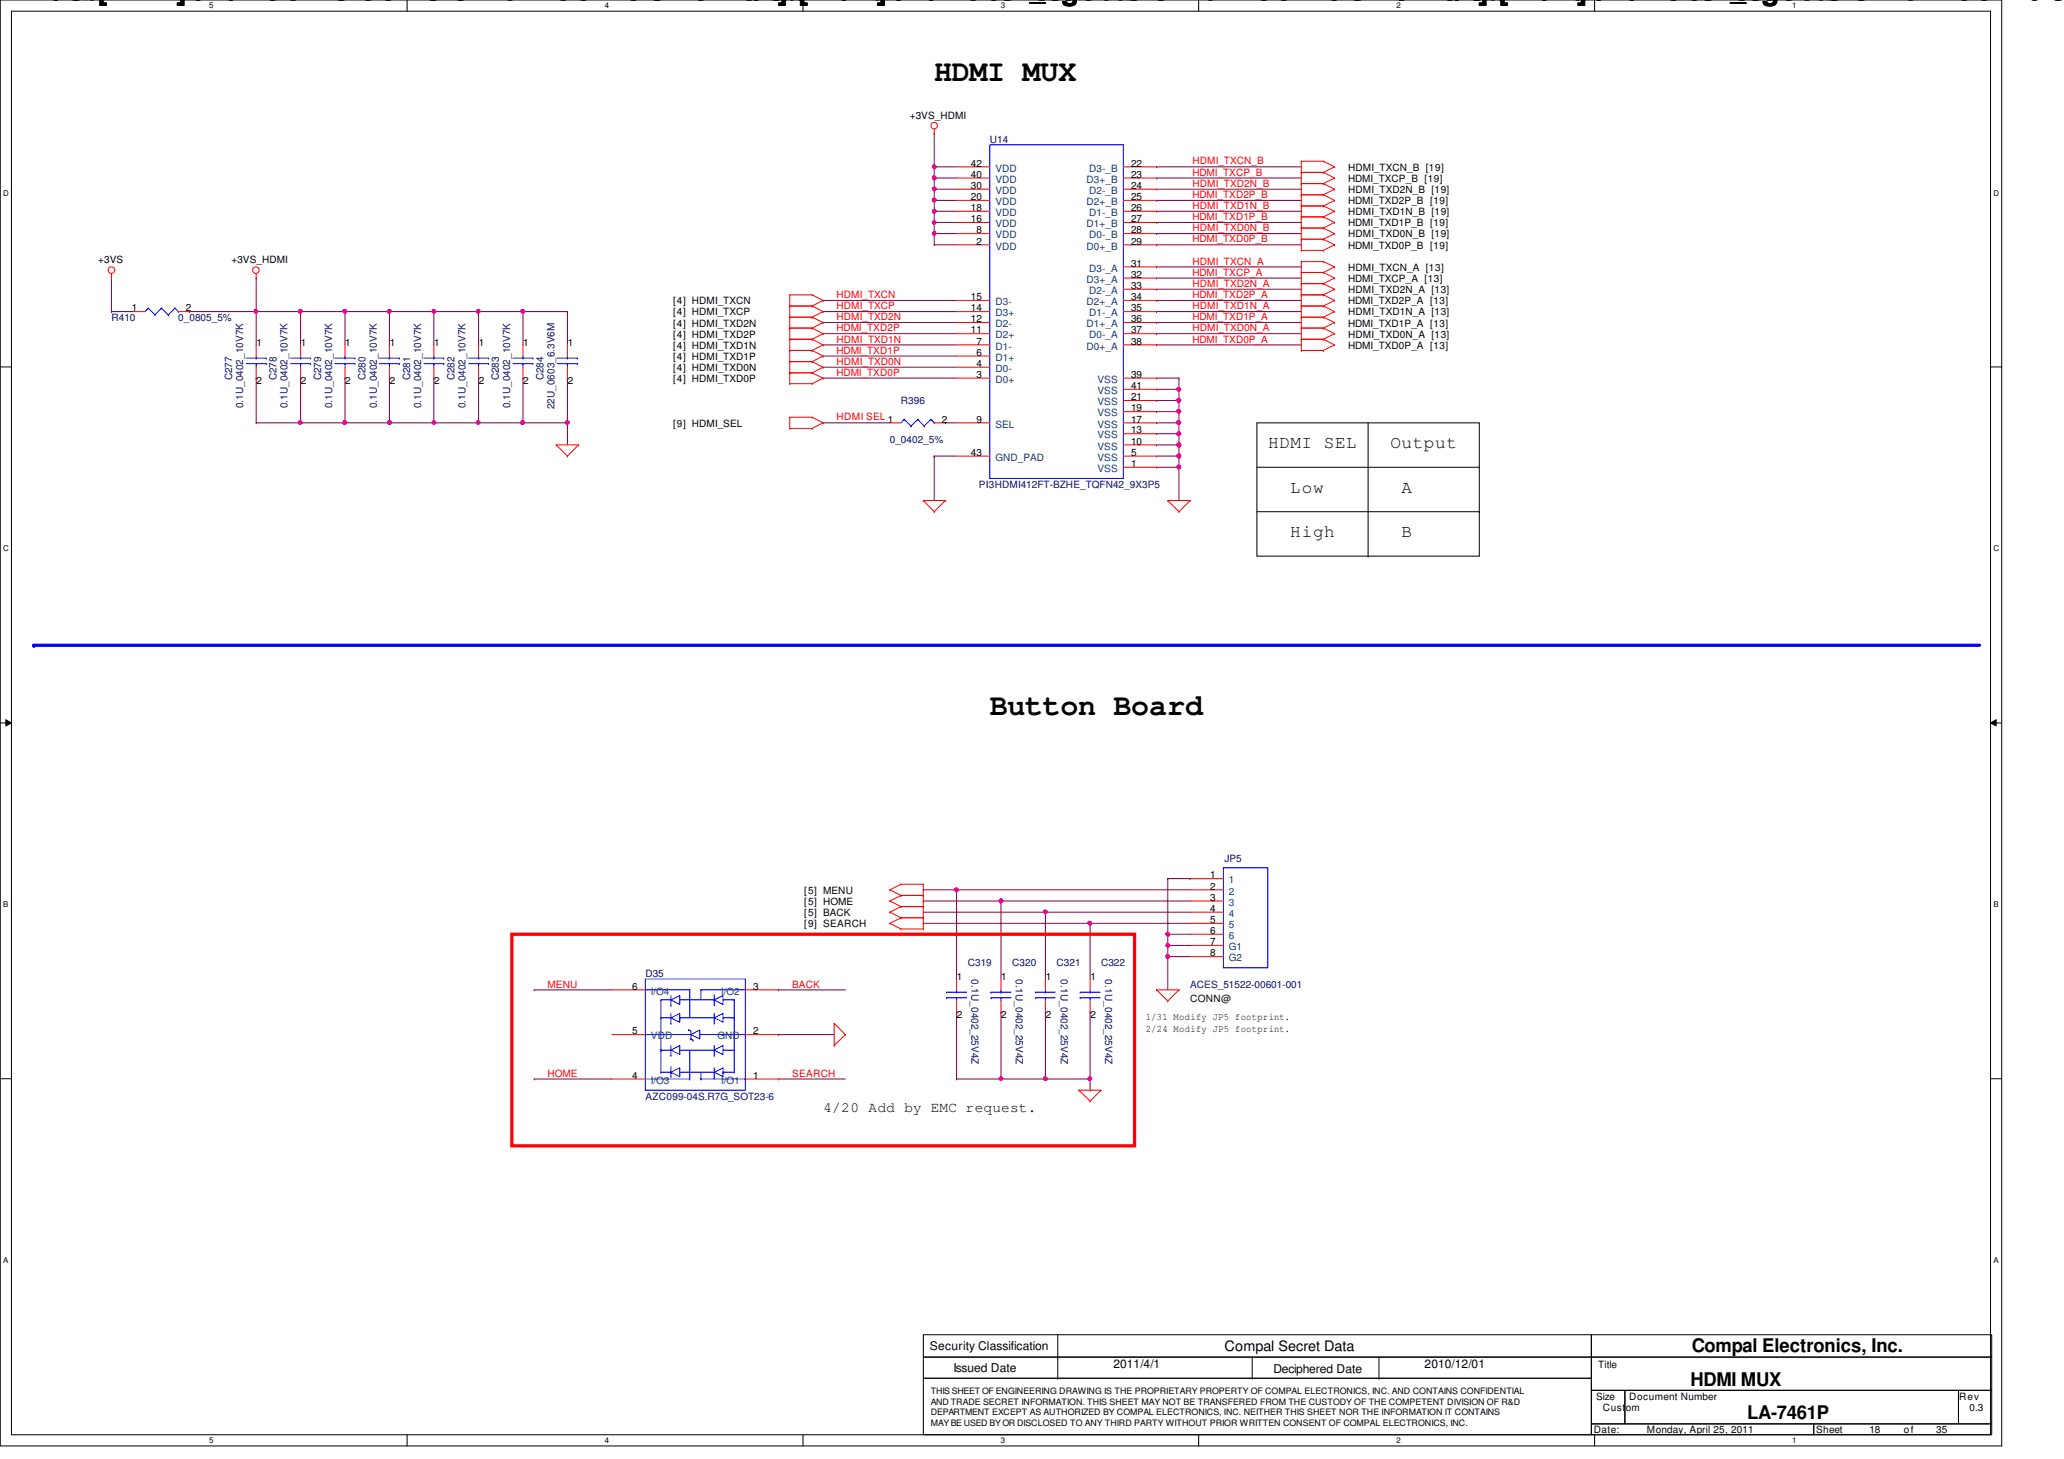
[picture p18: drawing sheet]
<svg xmlns="http://www.w3.org/2000/svg" width="297mm" height="210mm" viewBox="0 0 297 210" stroke-linecap="round" stroke-linejoin="round" font-family="sans-serif">
<defs><g id="words">
<g font-size="4.3">
<text x="134.4" y="11.6">HDMI MUX</text>
<text x="142.4" y="102.8">Button Board</text>
</g>
<g font-size="4.2">
<text x="4" y="0">Changed with the DEMO VERSION of CAD-KAS PDF-Editor (http://www.cadkas.com).</text>
<text x="104.8" y="0">Changed with the DEMO VERSION of CAD-KAS PDF-Editor (http://www.cadkas.com).</text>
<text x="205.6" y="0">Changed with the DEMO VERSION of CAD-KAS</text>
</g>
<g font-size="2.7">
<text x="243.5" y="194.6">Compal Electronics, Inc.</text>
<text x="243.3" y="199.4">HDMI MUX</text>
<text x="251.5" y="204.2">LA-7461P</text>
</g>
<g font-size="2.5">
<text x="182.5" y="64.5">HDMI SEL</text>
<text x="200.1" y="64.5">Output</text>
<text x="185.7" y="70.9">Low</text>
<text x="201.7" y="70.9">A</text>
<text x="185.7" y="77.3">High</text>
<text x="201.7" y="77.3">B</text>
</g>
<g font-size="2.1">
<text x="118.4" y="160">4/20 Add by EMC request.</text>
<text x="176.2" y="194.4">Compal Secret Data</text>
</g>
<g font-size="1.7">
<text x="133.8" y="194.3">Security Classification</text>
<text x="137.2" y="197.3">Issued Date</text>
<text x="160.2" y="196.8">2011/4/1</text>
<text x="183.3" y="197.5">Deciphered Date</text>
<text x="205" y="196.8">2010/12/01</text>
</g>
<g font-size="1.4">
<text x="130.9" y="17.1">+3VS_HDMI</text>
<text x="139.7" y="24">42</text>
<text x="162.8" y="24">22</text>
<text x="139.7" y="28.8">20</text>
<text x="139.7" y="27.2">30</text>
<text x="139.7" y="25.6">40</text>
<text x="162.8" y="25.6">23</text>
<text x="162.8" y="27.2">24</text>
<text x="162.8" y="28.8">25</text>
<text x="194" y="27.8">HDMI_TXD2N_B [19]</text>
<text x="194" y="29.4">HDMI_TXD2P_B [19]</text>
<text x="194" y="26.2">HDMI_TXCP_B [19]</text>
<text x="194" y="24.6">HDMI_TXCN_B [19]</text>
<text x="139.7" y="32">16</text>
<text x="139.7" y="30.4">18</text>
<text x="140.5" y="35.2">2</text>
<text x="140.5" y="33.6">8</text>
<text x="162.8" y="30.4">26</text>
<text x="162.8" y="32">27</text>
<text x="162.8" y="33.6">28</text>
<text x="162.8" y="35.2">29</text>
<text x="194" y="34.2">HDMI_TXD0N_B [19]</text>
<text x="194" y="31">HDMI_TXD1N_B [19]</text>
<text x="194" y="35.8">HDMI_TXD0P_B [19]</text>
<text x="194" y="32.6">HDMI_TXD1P_B [19]</text>
<text x="14.1" y="37.8">+3VS</text>
<text x="33.3" y="37.8">+3VS_HDMI</text>
<text x="162.8" y="38.4">31</text>
<text x="162.8" y="40">32</text>
<text x="162.8" y="41.6">33</text>
<text x="194" y="39">HDMI_TXCN_A [13]</text>
<text x="194" y="40.6">HDMI_TXCP_A [13]</text>
<text x="19" y="44.8">1</text>
<text x="26.8" y="44.8">2</text>
<text x="96.9" y="47">[4] HDMI_TXD2N</text>
<text x="96.9" y="45.4">[4] HDMI_TXCP</text>
<text x="96.9" y="43.8">[4] HDMI_TXCN</text>
<text x="139.7" y="48">11</text>
<text x="139.7" y="46.4">12</text>
<text x="139.7" y="44.8">14</text>
<text x="139.7" y="43.2">15</text>
<text x="162.8" y="43.2">34</text>
<text x="162.8" y="44.8">35</text>
<text x="162.8" y="46.4">36</text>
<text x="162.8" y="48">37</text>
<text x="194" y="45.4">HDMI_TXD1N_A [13]</text>
<text x="194" y="47">HDMI_TXD1P_A [13]</text>
<text x="194" y="43.8">HDMI_TXD2P_A [13]</text>
<text x="194" y="42.2">HDMI_TXD2N_A [13]</text>
<text x="36.9" y="49.8">1</text>
<text x="43.3" y="49.8">1</text>
<text x="49.7" y="49.8">1</text>
<text x="56.1" y="49.8">1</text>
<text x="62.5" y="49.8">1</text>
<text x="68.9" y="49.8">1</text>
<text x="75.3" y="49.8">1</text>
<text x="81.7" y="49.8">1</text>
<text x="96.9" y="53.4">[4] HDMI_TXD0N</text>
<text x="96.9" y="51.8">[4] HDMI_TXD1P</text>
<text x="96.9" y="50.2">[4] HDMI_TXD1N</text>
<text x="96.9" y="48.6">[4] HDMI_TXD2P</text>
<text x="140.5" y="52.8">4</text>
<text x="140.5" y="51.2">6</text>
<text x="140.5" y="49.6">7</text>
<text x="162.8" y="49.6">38</text>
<text x="194" y="50.2">HDMI_TXD0P_A [13]</text>
<text x="194" y="48.6">HDMI_TXD0N_A [13]</text>
<text x="36.9" y="55.3">2</text>
<text x="43.3" y="55.3">2</text>
<text x="49.7" y="55.3">2</text>
<text x="56.1" y="55.3">2</text>
<text x="62.5" y="55.3">2</text>
<text x="68.9" y="55.3">2</text>
<text x="75.3" y="55.3">2</text>
<text x="81.7" y="55.3">2</text>
<text x="96.9" y="55">[4] HDMI_TXD0P</text>
<text x="140.5" y="54.4">3</text>
<text x="162.8" y="59.2">19</text>
<text x="162.8" y="57.6">21</text>
<text x="162.8" y="56">41</text>
<text x="162.8" y="54.4">39</text>
<text x="96.9" y="61.4">[9] HDMI_SEL</text>
<text x="135.5" y="60.8">2</text>
<text x="139.7" y="65.6">43</text>
<text x="140.5" y="60.8">9</text>
<text x="162.8" y="65.6">5</text>
<text x="162.8" y="64">10</text>
<text x="162.8" y="62.4">13</text>
<text x="162.8" y="60.8">17</text>
<text x="162.8" y="67.2">1</text>
<text x="115.7" y="128.6">[5] MENU</text>
<text x="115.7" y="130.2">[5] HOME</text>
<text x="115.7" y="131.8">[5] BACK</text>
<text x="174.2" y="128">2</text>
<text x="174.2" y="131.2">4</text>
<text x="174.2" y="126.4">1</text>
<text x="174.2" y="129.6">3</text>
<text x="115.7" y="133.4">[9] SEARCH</text>
<text x="174.2" y="136">7</text>
<text x="174.2" y="137.6">8</text>
<text x="174.2" y="132.8">5</text>
<text x="174.2" y="134.4">6</text>
<text x="91" y="142.4">6</text>
<text x="108.4" y="142.4">3</text>
<text x="137.7" y="141">1</text>
<text x="144.1" y="141">1</text>
<text x="150.5" y="141">1</text>
<text x="156.9" y="141">1</text>
<text x="91" y="148.8">5</text>
<text x="108.4" y="148.8">2</text>
<text x="137.7" y="146.5">2</text>
<text x="144.1" y="146.5">2</text>
<text x="150.5" y="146.5">2</text>
<text x="156.9" y="146.5">2</text>
<text x="164.9" y="146.8">1/31 Modify JP5 footprint.</text>
<text x="164.9" y="148.4">2/24 Modify JP5 footprint.</text>
<text x="171.3" y="144.1">CONN@</text>
<text x="91" y="155.2">4</text>
<text x="108.4" y="155.2">1</text>
<text x="230" y="196.8">Title</text>
<text x="229.7" y="201.4">Size</text>
<text x="230.7" y="203">Custom</text>
<text x="234.5" y="201.4">Document Number</text>
<text x="281.9" y="201.4">Rev</text>
<text x="283.5" y="203">0.3</text>
<text x="229.4" y="206.2">Date:</text>
<text x="237" y="206.2">Monday, April 25, 2011</text>
<text x="261.4" y="206.2">Sheet</text>
<text x="269" y="206.2">18</text>
<text x="274" y="206.2">of</text>
<text x="278.6" y="206.2">35</text>
</g>
<g font-size="1.4" fill="#000080">
<text x="142.4" y="20.6">U14</text>
<text x="16" y="46.2">R410</text>
<text x="25.7" y="46.2">0_0805_5%</text>
<text x="33.4" y="54.7" transform="rotate(-90 33.4 54.7)">C277</text>
<text x="35" y="58.7" transform="rotate(-90 35 58.7)">0.1U_0402_10V7K</text>
<text x="39.8" y="54.7" transform="rotate(-90 39.8 54.7)">C278</text>
<text x="41.4" y="58.7" transform="rotate(-90 41.4 58.7)">0.1U_0402_10V7K</text>
<text x="46.2" y="54.7" transform="rotate(-90 46.2 54.7)">C279</text>
<text x="47.8" y="58.7" transform="rotate(-90 47.8 58.7)">0.1U_0402_10V7K</text>
<text x="52.6" y="54.7" transform="rotate(-90 52.6 54.7)">C280</text>
<text x="54.2" y="58.7" transform="rotate(-90 54.2 58.7)">0.1U_0402_10V7K</text>
<text x="59" y="54.7" transform="rotate(-90 59 54.7)">C281</text>
<text x="60.6" y="58.7" transform="rotate(-90 60.6 58.7)">0.1U_0402_10V7K</text>
<text x="65.4" y="54.7" transform="rotate(-90 65.4 54.7)">C282</text>
<text x="67" y="58.7" transform="rotate(-90 67 58.7)">0.1U_0402_10V7K</text>
<text x="71.8" y="54.7" transform="rotate(-90 71.8 54.7)">C283</text>
<text x="73.4" y="58.7" transform="rotate(-90 73.4 58.7)">0.1U_0402_10V7K</text>
<text x="78.2" y="54.7" transform="rotate(-90 78.2 54.7)">C284</text>
<text x="79.8" y="58.9" transform="rotate(-90 79.8 58.9)">22U_0603_6.3V6M</text>
<text x="129.7" y="58.2">R396</text>
<text x="128.1" y="63.8">0_0402_5%</text>
<text x="140.9" y="70.2">PI3HDMI412FT-BZHE_TQFN42_9X3P5</text>
<text x="176.2" y="124">JP5</text>
<text x="92.9" y="140.6">D35</text>
<text x="139.3" y="139">C319</text>
<text x="139.8" y="140.8" transform="rotate(90 139.8 140.8)">0.1U_0402_25V4Z</text>
<text x="145.7" y="139">C320</text>
<text x="146.2" y="140.8" transform="rotate(90 146.2 140.8)">0.1U_0402_25V4Z</text>
<text x="152.1" y="139">C321</text>
<text x="152.7" y="140.8" transform="rotate(90 152.7 140.8)">0.1U_0402_25V4Z</text>
<text x="158.5" y="139">C322</text>
<text x="159" y="140.8" transform="rotate(90 159 140.8)">0.1U_0402_25V4Z</text>
<text x="171.3" y="142.2">ACES_51522-00601-001</text>
<text x="92.9" y="158.2">AZC099-04S.R7G_SOT23-6</text>
</g>
<g font-size="1.4" fill="#f00">
<text x="171.6" y="23.7">HDMI_TXCN_B</text>
<text x="171.6" y="25.3">HDMI_TXCP_B</text>
<text x="171.6" y="28.5">HDMI_TXD2P_B</text>
<text x="171.6" y="26.9">HDMI_TXD2N_B</text>
<text x="171.6" y="31.7">HDMI_TXD1P_B</text>
<text x="171.6" y="30.1">HDMI_TXD1N_B</text>
<text x="171.6" y="34.9">HDMI_TXD0P_B</text>
<text x="171.6" y="33.3">HDMI_TXD0N_B</text>
<text x="171.6" y="38.1">HDMI_TXCN_A</text>
<text x="171.6" y="41.3">HDMI_TXD2N_A</text>
<text x="171.6" y="39.7">HDMI_TXCP_A</text>
<text x="120.4" y="47.7">HDMI_TXD2P</text>
<text x="120.4" y="46.1">HDMI_TXD2N</text>
<text x="120.4" y="44.5">HDMI_TXCP</text>
<text x="120.4" y="42.9">HDMI_TXCN</text>
<text x="171.6" y="44.5">HDMI_TXD1N_A</text>
<text x="171.6" y="46.1">HDMI_TXD1P_A</text>
<text x="171.6" y="42.9">HDMI_TXD2P_A</text>
<text x="171.6" y="47.7">HDMI_TXD0N_A</text>
<text x="120.4" y="52.5">HDMI_TXD0N</text>
<text x="120.4" y="50.9">HDMI_TXD1P</text>
<text x="120.4" y="49.3">HDMI_TXD1N</text>
<text x="171.6" y="49.3">HDMI_TXD0P_A</text>
<text x="120.4" y="54.1">HDMI_TXD0P</text>
<text x="120.4" y="60.5">HDMI SEL 1</text>
<text x="78.8" y="142.1">MENU</text>
<text x="114" y="142.1">BACK</text>
<text x="78.8" y="154.9">HOME</text>
<text x="114" y="154.9">SEARCH</text>
</g>
<g font-size="1.4" fill="#004080">
<text x="143.3" y="29.5">VDD</text>
<text x="143.3" y="27.9">VDD</text>
<text x="143.3" y="26.3">VDD</text>
<text x="143.3" y="24.7">VDD</text>
<text x="156.4" y="26.3">D3+_B</text>
<text x="156.4" y="29.5">D2+_B</text>
<text x="156.8" y="24.7">D3-_B</text>
<text x="156.8" y="27.9">D2-_B</text>
<text x="143.3" y="35.9">VDD</text>
<text x="143.3" y="34.3">VDD</text>
<text x="143.3" y="32.7">VDD</text>
<text x="143.3" y="31.1">VDD</text>
<text x="156.4" y="32.7">D1+_B</text>
<text x="156.4" y="35.9">D0+_B</text>
<text x="156.8" y="31.1">D1-_B</text>
<text x="156.8" y="34.3">D0-_B</text>
<text x="156.4" y="40.7">D3+_A</text>
<text x="156.8" y="39.1">D3-_A</text>
<text x="143.3" y="47.1">D2-</text>
<text x="143.3" y="45.5">D3+</text>
<text x="143.3" y="43.9">D3-</text>
<text x="156.4" y="43.9">D2+_A</text>
<text x="156.4" y="47.1">D1+_A</text>
<text x="156.8" y="42.3">D2-_A</text>
<text x="156.8" y="45.5">D1-_A</text>
<text x="143.3" y="53.5">D0-</text>
<text x="143.3" y="51.9">D1+</text>
<text x="143.3" y="50.3">D1-</text>
<text x="143.3" y="48.7">D2+</text>
<text x="156.4" y="50.3">D0+_A</text>
<text x="156.8" y="48.7">D0-_A</text>
<text x="143.3" y="55.1">D0+</text>
<text x="157.9" y="59.9">VSS</text>
<text x="157.9" y="58.3">VSS</text>
<text x="157.9" y="56.7">VSS</text>
<text x="157.9" y="55.1">VSS</text>
<text x="143.3" y="61.5">SEL</text>
<text x="157.9" y="64.7">VSS</text>
<text x="157.9" y="63.1">VSS</text>
<text x="157.9" y="61.5">VSS</text>
<text x="143.3" y="66.3">GND_PAD</text>
<text x="157.9" y="67.9">VSS</text>
<text x="157.9" y="66.3">VSS</text>
<text x="176.9" y="128.7">2</text>
<text x="176.9" y="131.9">4</text>
<text x="176.9" y="127.1">1</text>
<text x="176.9" y="130.3">3</text>
<text x="176.9" y="136.7">G1</text>
<text x="176.9" y="133.5">5</text>
<text x="176.9" y="135.1">6</text>
<text x="93.7" y="143.1">I/O4</text>
<text x="103.8" y="143.1">I/O2</text>
<text x="176.9" y="138.3">G2</text>
<text x="93.7" y="149.5">VDD</text>
<text x="103.2" y="149.5">GND</text>
<text x="93.7" y="155.9">I/O3</text>
<text x="103.8" y="155.9">I/O1</text>
</g>
<g font-size="1.3">
<text x="134" y="200.6">THIS SHEET OF ENGINEERING DRAWING IS THE PROPRIETARY PROPERTY OF COMPAL ELECTRONICS, INC. AND CONTAINS CONFIDENTIAL</text>
<text x="134" y="202.1">AND TRADE SECRET INFORMATION. THIS SHEET MAY NOT BE TRANSFERED FROM THE CUSTODY OF THE COMPETENT DIVISION OF R&amp;D</text>
<text x="134" y="203.6">DEPARTMENT EXCEPT AS AUTHORIZED BY COMPAL ELECTRONICS, INC. NEITHER THIS SHEET NOR THE INFORMATION IT CONTAINS</text>
<text x="134" y="205.1">MAY BE USED BY OR DISCLOSED TO ANY THIRD PARTY WITHOUT PRIOR WRITTEN CONSENT OF COMPAL ELECTRONICS, INC.</text>
</g>
<g font-size="1.1">
<text x="30.1" y="1.1">5</text>
<text x="87" y="1.1">4</text>
<text x="144" y="1.1">3</text>
<text x="201" y="1.1">2</text>
<text x="257.9" y="1.1">1</text>
<text x=".5" y="28.2">D</text>
<text x="286.9" y="28.2">D</text>
<text x=".5" y="79.3">C</text>
<text x="286.9" y="79.3">C</text>
<text x=".5" y="130.6">B</text>
<text x="286.9" y="130.6">B</text>
<text x=".5" y="181.7">A</text>
<text x="286.9" y="181.7">A</text>
<text x="30.1" y="207.6">5</text>
<text x="87" y="207.6">4</text>
<text x="144" y="207.6">3</text>
<text x="201" y="207.6">2</text>
<text x="257.9" y="207.6">1</text>
</g>
</g></defs>
<path d="M0 0h288.1v208h-288.1zM1.6 1.6h284.9v204.8h-284.9z" fill="none" stroke="#000" stroke-width=".14"/>
<g fill="#fff">
<path d="M30.1 .2h.6v1.2h-.6z"/>
<path d="M30.1 206.6h.6v1.2h-.6z"/>
</g>
<path d="M58.6 0v1.6M58.6 206.4v1.6" fill="none" stroke="#000" stroke-width=".14"/>
<g fill="#fff">
<path d="M87 .2h.6v1.2h-.6z"/>
<path d="M87 206.6h.6v1.2h-.6z"/>
</g>
<path d="M115.6 0v1.6M115.6 206.4v1.6" fill="none" stroke="#000" stroke-width=".14"/>
<g fill="#fff">
<path d="M144 .2h.6v1.2h-.6z"/>
<path d="M144 206.6h.6v1.2h-.6z"/>
</g>
<path d="M172.5 0v1.6M172.5 206.4v1.6" fill="none" stroke="#000" stroke-width=".14"/>
<g fill="#fff">
<path d="M201 .2h.5v1.2h-.5z"/>
<path d="M201 206.6h.5v1.2h-.5z"/>
</g>
<path d="M229.5 0v1.6M229.5 206.4v1.6" fill="none" stroke="#000" stroke-width=".14"/>
<g fill="#fff">
<path d="M257.9 .2h.6v1.2h-.6z"/>
<path d="M257.9 206.6h.6v1.2h-.6z"/>
<path d="M.5 27.2h.7v1.2h-.7z"/>
<path d="M286.9 27.2h.8v1.2h-.8z"/>
<path d="M.5 78.4h.7v1.1h-.7z"/>
<path d="M286.9 78.4h.8v1.1h-.8z"/>
</g>
<path d="M0 52.8h1.6M286.5 52.8h1.6" fill="none" stroke="#000" stroke-width=".14"/>
<g fill="#fff">
<path d="M.5 129.6h.7v1.2h-.7z"/>
<path d="M286.9 129.6h.7v1.2h-.7z"/>
</g>
<path d="M0 104h1.6M.8 103.5l.8 .5-.8 .4zM286.5 104l.8-.5v.9zM286.5 104h1.6" fill="none" stroke="#000" stroke-width=".14"/>
<path d="M.8 103.5l.8 .5-.8 .4zM286.5 104l.8-.5v.9z" fill="#000"/>
<g fill="#fff">
<path d="M.5 180.8h.7v1.1h-.7z"/>
<path d="M286.9 180.8h.7v1.1h-.7z"/>
</g>
<g fill="none" stroke="#000" stroke-width=".14">
<path d="M180.9 60.8h32v19.2h-32zM180.9 67.2h32M180.9 73.6h32M196.9 60.8v19.2M212.9 67.2h.1M212.9 73.6h.1M196.9 80h.1M0 155.2h1.6M286.5 155.2h1.6M132.9 192h96.1v3.2h-96.1zM132.9 195.2h96.1v3.1h-96.1zM132.9 198.3h96.1v8.1h-96.1z"/>
<path d="M152.2 195.2h.1M152.2 198.3h.1M152.2 192v6.3M180.2 198.3h.1M180.2 195.2v3.1M198.5 198.3h.1M198.5 195.2v3.1M229 192h57.6v3.2h-57.6zM229 195.2h57.6v4.8h-57.6zM229 200h4.8v4.9h-4.8zM229 204.9h32v1.5h-32zM233.8 200h48.1v4.9h-48.1z"/>
<path d="M261 204.9h25.6v1.5h-25.6zM281.9 200h4.7v4.9h-4.7z"/>
</g>
<g fill="none" stroke="#800040" stroke-width=".14">
<path d="M134.4 19.2h.1M134.4 19.2v16M134.4 24h.1M134.4 25.6h.1M134.4 28.8h.1M134.4 30.4h.1M134.4 32h.1M134.4 33.6h.1M134.4 27.2h.1M134.4 35.2h.1M134.4 24h3.3M134.4 25.6h3.3"/>
<path d="M134.4 28.8h3.3M134.4 30.4h3.3M134.4 32h3.3M134.4 33.6h3.3M134.4 27.2h3.3M134.4 35.2h3.3M166.5 38.4h.1M166.5 32h.1M166.5 24h.1M166.5 30.4h.1M166.5 25.6h.1M166.5 28.8h.1"/>
<path d="M166.5 35.2h.1M166.5 33.6h.1M166.5 27.2h.1M166.5 24h20.8M166.5 25.6h20.8M166.5 28.8h20.8M166.5 30.4h20.8M166.5 32h20.8M166.5 33.6h20.8M166.5 27.2h20.8M166.5 35.2h20.8M166.5 38.4h20.8"/>
<path d="M16 40h.1M16 44.8h.1M16 44.8h3.3M16 40v4.8M27.3 44.8h.1M27.3 44.8h54.4M36.9 54.4h.1M36.9 44.8h.1M36.9 40h.1M36.9 40v9.6M36.9 54.4v6.4M43.3 54.4h.1"/>
<path d="M43.3 44.8h.1M43.3 44.8v4.8M43.3 54.4v6.4M49.7 54.4h.1M49.7 44.8h.1M49.7 44.8v4.8M49.7 54.4v6.4M56 44.8h.1M56 54.4h.1M56 44.8v4.8M56 54.4v6.4M62.4 44.8h.1"/>
<path d="M62.4 54.4h.1M62.4 44.8v4.8M62.4 54.4v6.4M68.9 44.8h.1M68.9 54.4h.1M68.9 44.8v4.8M68.9 54.4v6.4M75.3 44.8h.1M75.3 54.4h.1M75.3 44.8v4.8M75.3 54.4v6.4M81.7 44.8h.1"/>
<path d="M81.7 54.4h.1M81.7 44.8v4.8M81.7 54.4v9.6M118.4 54.4h.1M118.4 52.8h.1M118.4 51.2h.1M118.4 49.6h.1M118.4 48h.1M118.4 46.4h.1M118.4 44.8h.1M118.4 43.2h.1M118.4 44.8h19.3"/>
<path d="M118.4 54.4h19.3M118.4 52.8h19.3M118.4 51.2h19.3M118.4 49.6h19.3M118.4 48h19.3M118.4 46.4h19.3M118.4 43.2h19.3M166.5 44.8h.1M166.5 41.6h.1M166.5 46.4h.1M166.5 43.2h.1M166.5 40h.1"/>
<path d="M166.5 49.6h.1M166.5 48h.1M166.5 56h.1M166.5 59.2h.1M166.5 57.6h.1M166.5 54.4h.1M166.5 44.8h20.8M166.5 54.4h3.2M166.5 49.6h20.8M166.5 48h20.8M166.5 46.4h20.8M166.5 43.2h20.8"/>
<path d="M166.5 41.6h20.8M166.5 40h20.8M166.5 56h3.2M166.5 59.2h3.2M166.5 57.6h3.2M169.7 59.2h.1M169.7 56h.1M169.7 57.6h.1M169.7 54.4h.1M169.7 54.4v17.6M36.9 60.8h.1M36.9 60.8h44.8"/>
<path d="M43.3 60.8h.1M49.7 60.8h.1M56 60.8h.1M62.4 60.8h.1M68.9 60.8h.1M75.3 60.8h.1M81.7 60.8h.1M118.4 60.8h.1M118.4 60.8h9.7M134.4 65.6h.1M134.4 65.6v6.4M134.4 65.6h3.3"/>
<path d="M136.1 60.8h.1M136.1 60.8h1.6M166.5 60.8h.1M166.5 62.4h.1M166.5 67.2h.1M166.5 64h.1M166.5 65.6h.1M166.5 60.8h3.2M166.5 62.4h3.2M166.5 67.2h3.2M166.5 64h3.2M166.5 65.6h3.2"/>
<path d="M169.7 65.6h.1M169.7 62.4h.1M169.7 60.8h.1M169.7 64h.1M169.7 67.2h.1M132.9 128h.1M132.9 129.6h.1M132.9 131.2h.1M132.9 132.8h.1M132.9 128h38.4M132.9 129.6h38.4M132.9 131.2h38.4"/>
<path d="M132.9 132.8h38.4M137.7 128h.1M137.7 128v12.8M144.1 129.6h.1M144.1 129.6v11.2M150.4 131.2h.1M150.4 131.2v9.6M156.9 132.8h.1M156.9 132.8v8M168.1 134.4h.1M168.1 126.4h.1M168.1 137.6h.1"/>
<path d="M168.1 136h.1M168.1 126.4h3.2M168.1 134.4h3.2M168.1 126.4v16M168.1 136h3.2M168.1 137.6h3.2M171.3 126.4h.1M76.9 155.2h.1M76.9 142.4h.1M76.9 155.2h11.1M76.9 142.4h11.1M112.1 142.4h.1"/>
<path d="M112.1 155.2h.1M112.1 148.8h.1M112.1 155.2h9.6M112.1 142.4h9.6M112.1 148.8h8M137.7 145.6h.1M137.7 155.2h.1M137.7 145.6v9.6M137.7 155.2h19.2M144.1 145.6h.1M144.1 155.2h.1M144.1 145.6v9.6"/>
<path d="M150.4 155.2h.1M150.4 145.6h.1M150.4 145.6v9.6M156.9 156.8h.1M156.9 145.6h.1M156.9 145.6v11.2"/>
</g>
<g fill="none" stroke="#f00" stroke-width=".14">
<path d="M134.4 19.2h.1M134.4 18.6v.6M16 39.4v.6M36.9 39.4v.6M187.3 28h.1M187.3 26.4h.1M187.3 39.2h.1M187.3 37.6h.1M187.3 34.4h.1M187.3 32.8h.1M187.3 29.6h.1M187.3 24.8h.1"/>
<path d="M187.3 31.2h.1M187.3 36h.1M187.3 23.2h.1M187.3 26.4h3.2M187.3 28h3.2M187.3 23.2v12.8M187.3 37.6v12.8M187.3 37.6h3.2M187.3 39.2h3.2M187.3 32.8h3.2M187.3 34.4h3.2M187.3 29.6h3.2"/>
<path d="M187.3 24.8h3.2M187.3 31.2h3.2M187.3 36h3.2M187.3 23.2h3.2M190.5 26.4h.1M190.5 28h.1M190.5 37.6h.1M190.5 39.2h.1M190.5 32.8h.1M190.5 34.4h.1M190.5 29.6h.1M190.5 24.8h.1"/>
<path d="M190.5 31.2h.1M190.5 36h.1M190.5 23.2h.1M190.5 26.4l1.6 .8M190.5 37.6l1.6 .8M190.5 32.8l1.6 .8M190.5 28l1.6 .8M190.5 24.8l1.6 .8M190.5 29.6l1.6 .8M190.5 39.2l1.6 .8M190.5 34.4l1.6 .8M190.5 31.2l1.6 .8"/>
<path d="M190.5 23.2l1.6 .8M192.1 27.2h.1M192.1 38.4h.1M192.1 33.6h.1M192.1 28.8h.1M192.1 25.6h.1M192.1 30.4h.1M192.1 35.2h.1M192.1 32h.1M192.1 24h.1M192.1 27.2l-1.6 .8M192.1 38.4l-1.6 .8"/>
<path d="M192.1 33.6l-1.6 .8M192.1 28.8l-1.6 .8M192.1 25.6l-1.6 .8M192.1 30.4l-1.6 .8M192.1 35.2l-1.6 .8M192.1 32l-1.6 .8M192.1 24l-1.6 .8M16 40h.1M36.9 40h.1M113.7 55.2h.1M113.7 53.6h.1M113.7 52h.1"/>
<path d="M113.7 50.4h.1M113.7 48.8h.1M113.7 47.2h.1M113.7 45.6h.1M113.7 44h.1M113.7 42.4h.1M113.7 53.6h3.2M113.7 55.2h3.2M113.7 42.4v12.8M113.7 52h3.2M113.7 50.4h3.2M113.7 48.8h3.2"/>
<path d="M113.7 47.2h3.2M113.7 45.6h3.2M113.7 44h3.2M113.7 42.4h3.2M116.9 53.6h.1M116.9 55.2h.1M116.9 52h.1M116.9 50.4h.1M116.9 48.8h.1M116.9 47.2h.1M116.9 45.6h.1M116.9 44h.1"/>
<path d="M116.9 42.4h.1M116.9 53.6l1.5 .8M116.9 52l1.5 .8M116.9 50.4l1.5 .8M116.9 48.8l1.5 .8M116.9 47.2l1.5 .8M116.9 45.6l1.5 .8M116.9 44l1.5 .8M116.9 42.4l1.5 .8M118.4 54.4h.1M118.4 52.8h.1M118.4 51.2h.1"/>
<path d="M118.4 49.6h.1M118.4 48h.1M118.4 46.4h.1M118.4 44.8h.1M118.4 43.2h.1M118.4 54.4l-1.5 .8M118.4 52.8l-1.5 .8M118.4 51.2l-1.5 .8M118.4 49.6l-1.5 .8M118.4 48l-1.5 .8M118.4 46.4l-1.5 .8M118.4 44.8l-1.5 .8"/>
<path d="M118.4 43.2l-1.5 .8M187.3 45.6h.1M187.3 44h.1M187.3 40.8h.1M187.3 47.2h.1M187.3 42.4h.1M187.3 50.4h.1M187.3 48.8h.1M187.3 50.4h3.2M187.3 48.8h3.2M187.3 47.2h3.2M187.3 45.6h3.2"/>
<path d="M187.3 44h3.2M187.3 42.4h3.2M187.3 40.8h3.2M190.5 44h.1M190.5 45.6h.1M190.5 40.8h.1M190.5 47.2h.1M190.5 42.4h.1M190.5 48.8h.1M190.5 50.4h.1M190.5 44l1.6 .8M190.5 45.6l1.6 .8"/>
<path d="M190.5 42.4l1.6 .8M190.5 48.8l1.6 .8M190.5 47.2l1.6 .8M190.5 40.8l1.6 .8M192.1 44.8h.1M192.1 40h.1M192.1 46.4h.1M192.1 43.2h.1M192.1 49.6h.1M192.1 48h.1M192.1 41.6h.1M192.1 44.8l-1.6 .8"/>
<path d="M192.1 40l-1.6 .8M192.1 46.4l-1.6 .8M192.1 43.2l-1.6 .8M192.1 49.6l-1.6 .8M192.1 48l-1.6 .8M192.1 41.6l-1.6 .8M80 64h.1M80 64h3.3M80 64l1.7 1.6M81.7 65.6h.1M83.3 64h.1M83.3 64l-1.6 1.6"/>
<path d="M113.7 61.6h.1M113.7 60h.1M113.7 60v1.6M113.7 60h3.2M113.7 61.6h3.2M116.9 60h.1M116.9 61.6h.1M116.9 60l1.5 .8M118.4 60.8h.1M118.4 60.8l-1.5 .8M132.9 72h.1M132.9 72h3.2"/>
<path d="M132.9 72l1.5 1.6M134.4 73.6h.1M136.1 72h.1M136.1 72l-1.7 1.6M168.1 72h.1M168.1 72h3.2M168.1 72l1.6 1.6M169.7 73.6h.1M171.3 72h.1M171.3 72l-1.6 1.6M128.1 128h.1M128.1 129.6h.1"/>
<path d="M128.1 131.2h.1M128.1 132.8h.1M128.1 128l1.6 .8M128.1 129.6l1.6 .8M128.1 131.2l1.6 .8M128.1 132.8l1.6 .8M129.7 127.2h.1M129.7 128.8h.1M129.7 130.4h.1M129.7 132h.1M129.7 133.6h.1M129.7 127.2l-1.6 .8"/>
<path d="M129.7 127.2h3.2M129.7 128.8h3.2M129.7 128.8l-1.6 .8M129.7 130.4h3.2M129.7 130.4l-1.6 .8M129.7 132h3.2M129.7 132l-1.6 .8M129.7 133.6h3.2M132.9 127.2h.1M132.9 128.8h.1M132.9 130.4h.1M132.9 132h.1"/>
<path d="M132.9 133.6h.1M132.9 127.2v6.4M120.1 147.2h.1M120.1 150.4h.1M120.1 147.2v3.2M120.1 147.2l1.6 1.6M121.7 148.8h.1M121.7 148.8l-1.6 1.6M155.3 156.8h.1M155.3 156.8h3.1M155.3 156.8l1.6 1.6M156.9 158.4h.1"/>
<path d="M158.4 156.8h.1M158.4 156.8l-1.5 1.6M166.5 142.4h.1M166.5 142.4h3.2M166.5 142.4l1.6 1.6M168.1 144h.1M169.7 142.4h.1M169.7 142.4l-1.6 1.6"/>
<circle cx="134.4" cy="18.1" r=".47"/>
<circle cx="16" cy="38.9" r=".47"/>
<circle cx="36.8" cy="38.9" r=".47"/>
</g>
<path d="M4.9 92.8h280" fill="none" stroke="#00f" stroke-width=".47"/>
<circle cx="4.9" cy="92.8" r=".23" fill="#00f"/>
<path d="M73.7 134.4h89.6v30.4h-89.6z" fill="none" stroke="#f00" stroke-width=".47"/>
<g fill="none" stroke="#00f" stroke-width=".14">
<path d="M142.4 20.8h19.3v48h-19.3zM21.3 44.3h.1M21.3 44.3l-.4 .5M21.3 44.3l1 1M22.3 45.3h.1M23.2 44.3h.1M23.2 44.3l-.9 1M23.2 44.3l1 1M24.2 45.3h.1M25.2 44.3h.1M25.2 44.3l-1 1M25.2 44.3l.5 .5"/>
<path d="M25.7 44.8h.1M35.4 52.3h2.9M35.4 51.5h2.9M36.9 51.5h.1M36.9 52.3h.1M36.9 51.2v.3M36.9 52.3v.5M38.3 52.3h.1M38.3 51.5h.1M41.8 52.3h2.9M41.8 51.5h2.9M43.3 51.5h.1"/>
<path d="M43.3 52.3h.1M43.3 51.2v.3M43.3 52.3v.5M44.7 52.3h.1M44.7 51.5h.1M48.2 52.3h2.9M48.2 51.5h2.9M49.7 51.5h.1M49.7 52.3h.1M49.7 51.2v.3M49.7 52.3v.5M51.1 52.3h.1"/>
<path d="M51.1 51.5h.1M54.6 52.3h2.9M54.6 51.5h2.9M56 51.5h.1M56 52.3h.1M56 51.2v.3M56 52.3v.5M57.5 52.3h.1M57.5 51.5h.1M61 52.3h2.9M61 51.5h2.9M62.4 51.5h.1"/>
<path d="M62.4 52.3h.1M62.4 51.2v.3M62.4 52.3v.5M63.9 52.3h.1M63.9 51.5h.1M67.4 52.3h2.9M67.4 51.5h2.9M68.9 51.5h.1M68.9 52.3h.1M68.9 51.2v.3M68.9 52.3v.5M70.3 52.3h.1"/>
<path d="M70.3 51.5h.1M73.8 52.3h2.9M73.8 51.5h2.9M75.3 51.5h.1M75.3 52.3h.1M75.3 51.2v.3M75.3 52.3v.5M76.7 52.3h.1M76.7 51.5h.1M80.2 52.3h2.9M80.2 51.5h2.9M81.7 51.5h.1"/>
<path d="M81.7 52.3h.1M81.7 51.2v.3M81.7 52.3v.5M83.1 52.3h.1M83.1 51.5h.1M130.1 60.3h.1M130.1 60.3l-.4 .5M130.1 60.3l1 1M131.1 61.3h.1M132.1 60.3h.1M132.1 60.3l-1 1M132.1 60.3l.9 1"/>
<path d="M133 61.3h.1M134 60.3h.1M134 60.3l-1 1M134 60.3l.4 .5M134.4 60.8h.1M176.1 124.8h6.4v14.4h-6.4zM92.9 140.8h14.4v16h-14.4zM92.9 148.8h.1M92.9 142.4h.1M92.9 155.2h.1M92.9 148.8h6.5M92.9 142.4h6.4"/>
<path d="M92.9 155.2h6.4M95.1 143.8h.1M95.1 154.3h.1M95.1 151.1h.1M95.1 146.4h.1M95.1 143.8h1.5M95.1 146.4h1.5M95.1 154.3h1.5M95.1 151.1h1.5M95.1 143.8v10.5M96.6 144.7h.1M96.6 143.8l1.2-.6v1.3z"/>
<path d="M96.6 151.1l1.2-.7v1.3zM96.6 151.8h.1M96.6 147.2h.1M96.6 154.9h.1M96.6 154.3l1.2-.7v1.3zM96.6 146.4l1.2-.6v1.3zM96.6 154.3h.1M96.6 143.2v1.5M96.6 145.8v1.4M96.6 150.4v1.4M96.6 153.5v1.4M97.8 146.4h.1"/>
<path d="M97.8 143.8h5M97.8 146.4h5M97.8 154.3h5M97.8 151.1h5M99.1 148.2h.1M99.1 148.2l.3 .1v1.2M99.3 155.2h.1M99.3 142.4h.1M99.3 142.4v4M99.3 151.1v4.1M99.4 149.5h.1M99.4 148.8l1.3-.6v1.3z"/>
<path d="M99.4 149.5l.3 .1M99.7 149.6h.1M100.7 148.8h6.6M100.9 142.4h.1M100.9 155.2h.1M100.9 142.4v1.4M100.9 154.3v.9M100.9 142.4h6.4M100.9 155.2h6.4M102.8 147.2h.1M102.8 144.5h.1M102.8 143.8l1.3-.6v1.3z"/>
<path d="M102.8 143.8h.1M102.8 154.3h.1M102.8 155.1h.1M102.8 154.3l1.3-.7v1.3zM102.8 151.8h.1M102.8 151.1l1.3-.7v1.3zM102.8 151.1h.1M102.8 146.4l1.3-.6v1.3zM102.8 143.1v1.4M102.8 145.8v1.4M102.8 150.4v1.4M102.8 153.6v1.5"/>
<path d="M104.1 154.3h.1M104.1 143.8h1.6M104.1 146.4h1.6M104.1 154.3h1.6M104.1 151.1h1.6M105.7 143.8h.1M105.7 154.3h.1M105.7 146.4h.1M105.7 151.1h.1M105.7 143.8v10.5M107.3 148.8h.1M107.3 142.4h.1"/>
<path d="M107.3 155.2h.1M136.2 143.6h.1M136.2 142.7h.1M136.2 143.6h2.9M136.2 142.7h2.9M137.7 142.7h.1M137.7 143.6h.1M137.7 142.4v.3M137.7 143.6v.4M142.6 143.6h.1M142.6 142.7h.1M142.6 143.6h2.9"/>
<path d="M142.6 142.7h2.9M144.1 142.7h.1M144.1 143.6h.1M144.1 142.4v.3M144.1 143.6v.4M149 143.6h.1M149 142.7h.1M149 143.6h2.9M149 142.7h2.9M150.4 142.7h.1M150.4 143.6h.1M150.4 142.4v.3"/>
<path d="M150.4 143.6v.4M155.4 143.6h.1M155.4 142.7h.1M155.4 143.6h2.9M155.4 142.7h2.9M156.9 142.7h.1M156.9 143.6h.1M156.9 142.4v.3M156.9 143.6v.4"/>
</g>
<g fill="none" stroke="#f00" stroke-width=".14">
<path d="M137.7 35.2h4.7M137.7 33.6h4.7M137.7 32h4.7M137.7 30.4h4.7M137.7 28.8h4.7M137.7 27.2h4.7M137.7 25.6h4.7M137.7 24h4.7M161.7 35.2h4.8M161.7 33.6h4.8M161.7 32h4.8M161.7 30.4h4.8"/>
<path d="M161.7 28.8h4.8M161.7 27.2h4.8M161.7 25.6h4.8M161.7 24h4.8M161.7 38.4h4.8M19.3 44.8h1.6M25.7 44.8h1.6M36.9 49.6v1.6M36.9 52.8v1.6M43.3 49.6v1.6M43.3 52.8v1.6M49.7 49.6v1.6"/>
<path d="M49.7 52.8v1.6M56 49.6v1.6M56 52.8v1.6M62.4 49.6v1.6M62.4 52.8v1.6M68.9 49.6v1.6M68.9 52.8v1.6M75.3 49.6v1.6M75.3 52.8v1.6M81.7 49.6v1.6M81.7 52.8v1.6M137.7 44.8h4.7"/>
<path d="M137.7 54.4h4.7M137.7 52.8h4.7M137.7 51.2h4.7M137.7 49.6h4.7M137.7 48h4.7M137.7 46.4h4.7M137.7 43.2h4.7M161.7 44.8h4.8M161.7 54.4h4.8M161.7 49.6h4.8M161.7 48h4.8M161.7 46.4h4.8"/>
<path d="M161.7 43.2h4.8M161.7 59.2h4.8M161.7 57.6h4.8M161.7 56h4.8M161.7 40h4.8M161.7 41.6h4.8M128.1 60.8h1.6M134.4 60.8h1.7M137.7 60.8h4.7M137.7 65.6h4.7M161.7 60.8h4.8M161.7 67.2h4.8"/>
<path d="M161.7 65.6h4.8M161.7 64h4.8M161.7 62.4h4.8M171.3 128h4.8M171.3 131.2h4.8M171.3 126.4h4.8M171.3 129.6h4.8M171.3 136h4.8M171.3 137.6h4.8M171.3 132.8h4.8M171.3 134.4h4.8M88 142.4h4.9"/>
<path d="M88 148.8h4.9M88 155.2h4.9M107.3 142.4h4.8M107.3 148.8h4.8M107.3 155.2h4.8M137.7 140.8v1.6M137.7 144v1.6M144.1 140.8v1.6M144.1 144v1.6M150.4 140.8v1.6M150.4 144v1.6M156.9 140.8v1.6"/>
<path d="M156.9 144v1.6"/>
</g>
<circle cx="49.6" cy="44.8" r=".31" fill="#f0f"/>
<circle cx="49.6" cy="44.8" r=".31" fill="none" stroke="#f0f" stroke-width=".14"/>
<circle cx="68.8" cy="60.8" r=".3" fill="#f0f"/>
<circle cx="68.8" cy="60.8" r=".3" fill="none" stroke="#f0f" stroke-width=".14"/>
<circle cx="134.4" cy="30.4" r=".3" fill="#f0f"/>
<circle cx="134.4" cy="30.4" r=".3" fill="none" stroke="#f0f" stroke-width=".14"/>
<circle cx="134.4" cy="32" r=".3" fill="#f0f"/>
<circle cx="134.4" cy="32" r=".3" fill="none" stroke="#f0f" stroke-width=".14"/>
<circle cx="75.2" cy="44.8" r=".3" fill="#f0f"/>
<circle cx="75.2" cy="44.8" r=".3" fill="none" stroke="#f0f" stroke-width=".14"/>
<circle cx="56" cy="44.8" r=".3" fill="#f0f"/>
<circle cx="56" cy="44.8" r=".3" fill="none" stroke="#f0f" stroke-width=".14"/>
<circle cx="134.4" cy="25.6" r=".31" fill="#f0f"/>
<circle cx="134.4" cy="25.6" r=".31" fill="none" stroke="#f0f" stroke-width=".14"/>
<circle cx="134.4" cy="24" r=".3" fill="#f0f"/>
<circle cx="134.4" cy="24" r=".3" fill="none" stroke="#f0f" stroke-width=".14"/>
<circle cx="134.4" cy="27.2" r=".3" fill="#f0f"/>
<circle cx="134.4" cy="27.2" r=".3" fill="none" stroke="#f0f" stroke-width=".14"/>
<circle cx="36.8" cy="44.8" r=".3" fill="#f0f"/>
<circle cx="36.8" cy="44.8" r=".3" fill="none" stroke="#f0f" stroke-width=".14"/>
<circle cx="68.8" cy="44.8" r=".3" fill="#f0f"/>
<circle cx="68.8" cy="44.8" r=".3" fill="none" stroke="#f0f" stroke-width=".14"/>
<circle cx="62.4" cy="44.8" r=".3" fill="#f0f"/>
<circle cx="62.4" cy="44.8" r=".3" fill="none" stroke="#f0f" stroke-width=".14"/>
<circle cx="43.2" cy="44.8" r=".3" fill="#f0f"/>
<circle cx="43.2" cy="44.8" r=".3" fill="none" stroke="#f0f" stroke-width=".14"/>
<circle cx="134.4" cy="28.8" r=".3" fill="#f0f"/>
<circle cx="134.4" cy="28.8" r=".3" fill="none" stroke="#f0f" stroke-width=".14"/>
<circle cx="134.4" cy="33.6" r=".31" fill="#f0f"/>
<circle cx="134.4" cy="33.6" r=".31" fill="none" stroke="#f0f" stroke-width=".14"/>
<circle cx="169.7" cy="56" r=".31" fill="#f0f"/>
<circle cx="169.7" cy="56" r=".31" fill="none" stroke="#f0f" stroke-width=".14"/>
<circle cx="169.7" cy="59.2" r=".31" fill="#f0f"/>
<circle cx="169.7" cy="59.2" r=".31" fill="none" stroke="#f0f" stroke-width=".14"/>
<circle cx="169.6" cy="65.6" r=".32" fill="#f0f"/>
<circle cx="169.6" cy="65.6" r=".32" fill="none" stroke="#f0f" stroke-width=".14"/>
<circle cx="137.7" cy="128" r=".31" fill="#f0f"/>
<circle cx="137.7" cy="128" r=".31" fill="none" stroke="#f0f" stroke-width=".14"/>
<circle cx="144" cy="129.6" r=".31" fill="#f0f"/>
<circle cx="144" cy="129.6" r=".31" fill="none" stroke="#f0f" stroke-width=".14"/>
<circle cx="150.4" cy="131.2" r=".3" fill="#f0f"/>
<circle cx="150.4" cy="131.2" r=".3" fill="none" stroke="#f0f" stroke-width=".14"/>
<circle cx="156.8" cy="132.8" r=".3" fill="#f0f"/>
<circle cx="156.8" cy="132.8" r=".3" fill="none" stroke="#f0f" stroke-width=".14"/>
<circle cx="62.4" cy="60.8" r=".3" fill="#f0f"/>
<circle cx="62.4" cy="60.8" r=".3" fill="none" stroke="#f0f" stroke-width=".14"/>
<circle cx="169.7" cy="60.8" r=".31" fill="#f0f"/>
<circle cx="169.7" cy="60.8" r=".31" fill="none" stroke="#f0f" stroke-width=".14"/>
<circle cx="56" cy="60.8" r=".3" fill="#f0f"/>
<circle cx="56" cy="60.8" r=".3" fill="none" stroke="#f0f" stroke-width=".14"/>
<circle cx="169.7" cy="62.4" r=".31" fill="#f0f"/>
<circle cx="169.7" cy="62.4" r=".31" fill="none" stroke="#f0f" stroke-width=".14"/>
<circle cx="169.7" cy="67.2" r=".31" fill="#f0f"/>
<circle cx="169.7" cy="67.2" r=".31" fill="none" stroke="#f0f" stroke-width=".14"/>
<circle cx="169.7" cy="64" r=".31" fill="#f0f"/>
<circle cx="169.7" cy="64" r=".31" fill="none" stroke="#f0f" stroke-width=".14"/>
<circle cx="43.2" cy="60.8" r=".3" fill="#f0f"/>
<circle cx="43.2" cy="60.8" r=".3" fill="none" stroke="#f0f" stroke-width=".14"/>
<circle cx="49.6" cy="60.8" r=".31" fill="#f0f"/>
<circle cx="49.6" cy="60.8" r=".31" fill="none" stroke="#f0f" stroke-width=".14"/>
<circle cx="169.6" cy="57.6" r=".32" fill="#f0f"/>
<circle cx="169.6" cy="57.6" r=".32" fill="none" stroke="#f0f" stroke-width=".14"/>
<circle cx="169.7" cy="64" r=".31" fill="#f0f"/>
<circle cx="169.7" cy="64" r=".31" fill="none" stroke="#f0f" stroke-width=".14"/>
<circle cx="75.2" cy="60.8" r=".3" fill="#f0f"/>
<circle cx="75.2" cy="60.8" r=".3" fill="none" stroke="#f0f" stroke-width=".14"/>
<circle cx="168" cy="137.6" r=".31" fill="#f0f"/>
<circle cx="168" cy="137.6" r=".31" fill="none" stroke="#f0f" stroke-width=".14"/>
<circle cx="81.6" cy="60.8" r=".31" fill="#f0f"/>
<circle cx="81.6" cy="60.8" r=".31" fill="none" stroke="#f0f" stroke-width=".14"/>
<circle cx="168.1" cy="134.4" r=".3" fill="#f0f"/>
<circle cx="168.1" cy="134.4" r=".3" fill="none" stroke="#f0f" stroke-width=".14"/>
<circle cx="168.1" cy="136" r=".3" fill="#f0f"/>
<circle cx="168.1" cy="136" r=".3" fill="none" stroke="#f0f" stroke-width=".14"/>
<circle cx="156.8" cy="155.2" r=".3" fill="#f0f"/>
<circle cx="156.8" cy="155.2" r=".3" fill="none" stroke="#f0f" stroke-width=".14"/>
<circle cx="150.4" cy="155.2" r=".3" fill="#f0f"/>
<circle cx="150.4" cy="155.2" r=".3" fill="none" stroke="#f0f" stroke-width=".14"/>
<circle cx="144.1" cy="155.2" r=".3" fill="#f0f"/>
<circle cx="144.1" cy="155.2" r=".3" fill="none" stroke="#f0f" stroke-width=".14"/>
<use href="#words"/>
</svg>
